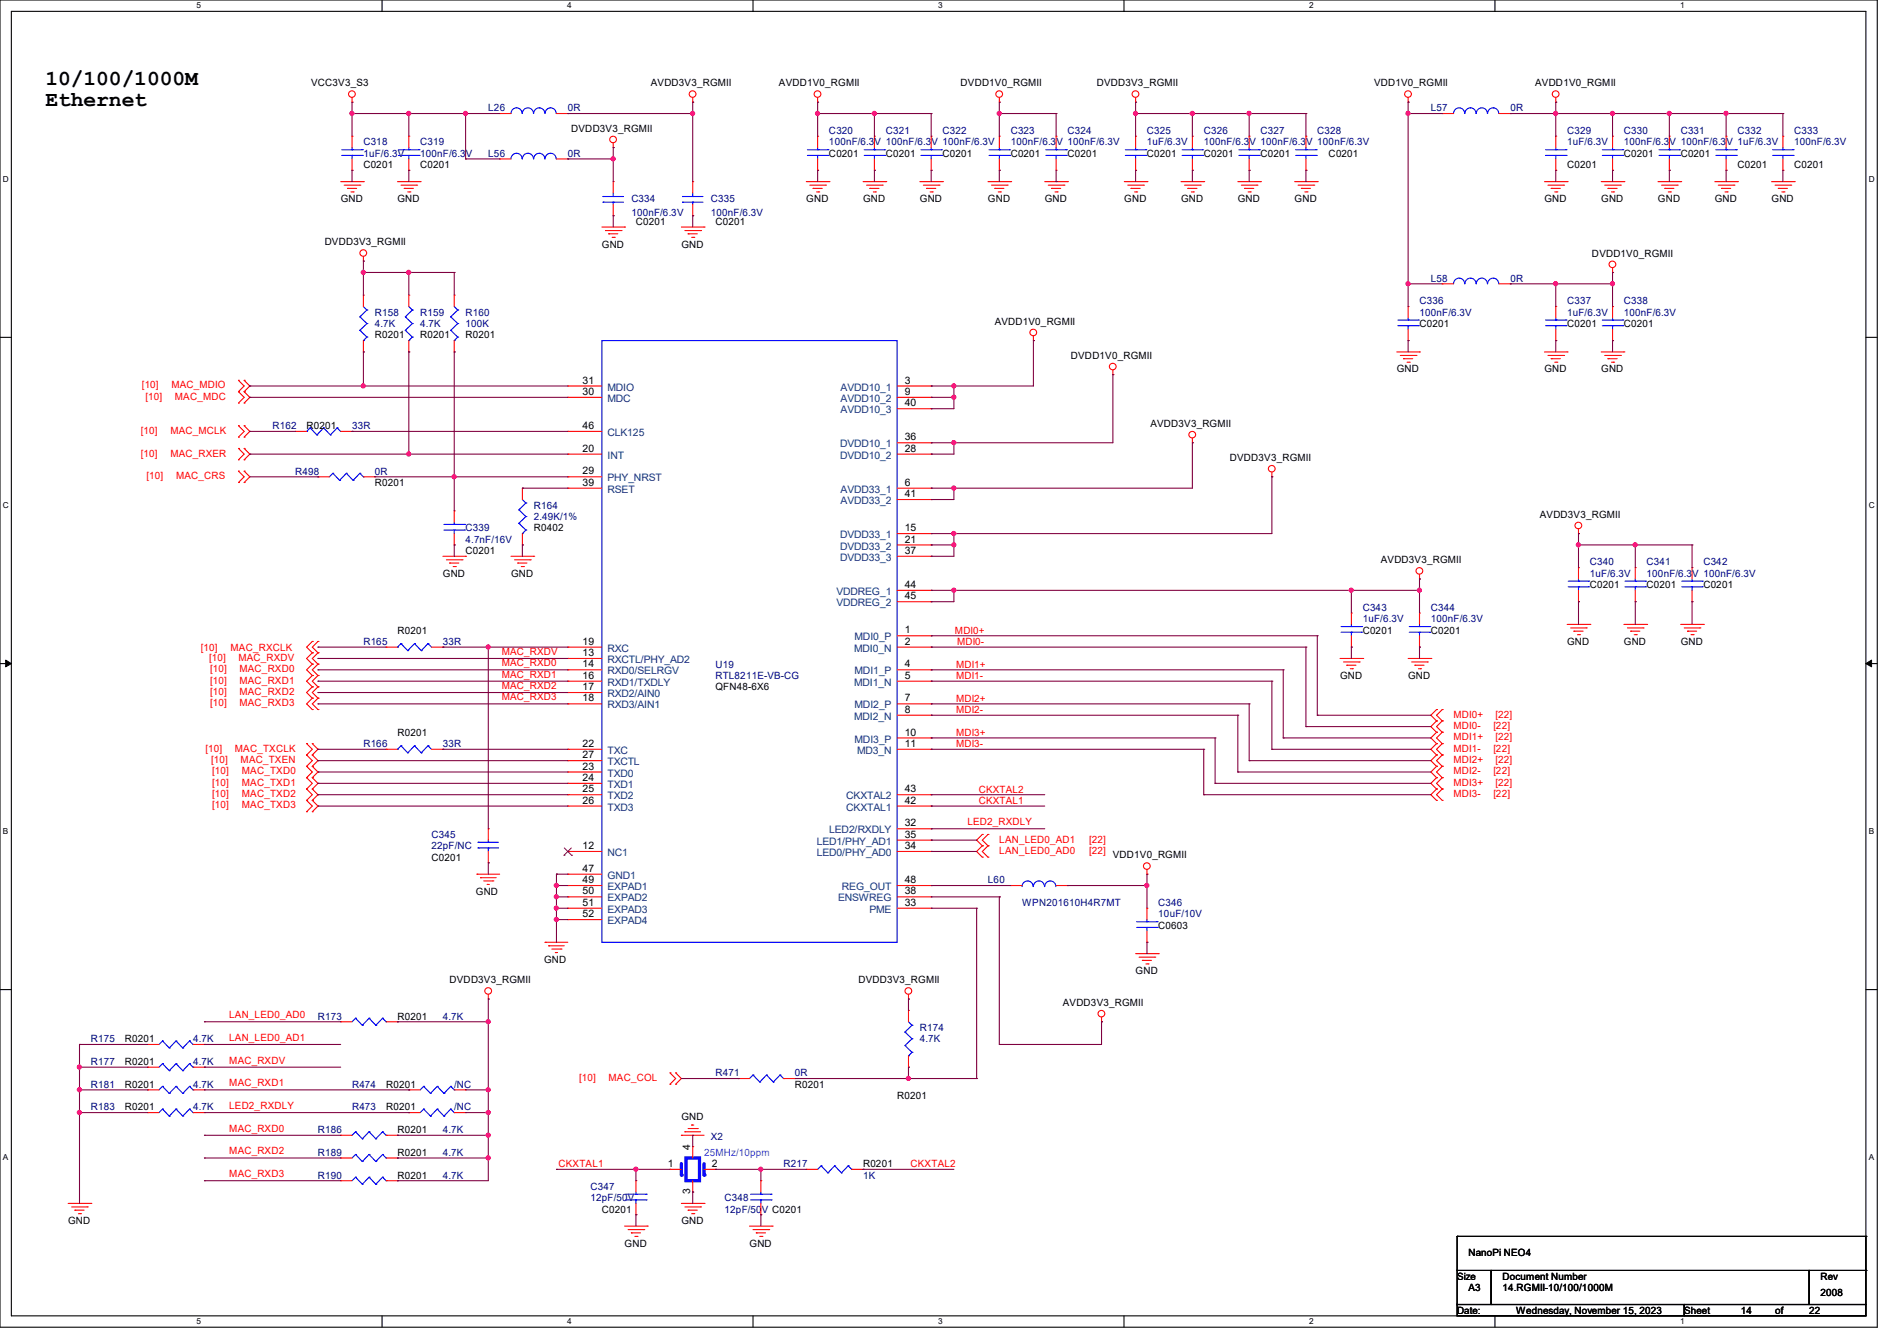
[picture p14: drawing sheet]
<svg xmlns="http://www.w3.org/2000/svg" width="297mm" height="210mm" viewBox="0 0 297 210" stroke-linecap="round" stroke-linejoin="round" font-family="sans-serif">
<defs><g id="words">
<g font-size="3.3">
<text x="7.1" y="13.3">10/100/1000M</text>
<text x="7.1" y="16.6">Ethernet</text>
</g>
<g font-size="1.6">
<text x="48.7" y="13.5">VCC3V3_S3</text>
<text x="101.9" y="13.5">AVDD3V3_RGMII</text>
<text x="122" y="13.5">AVDD1V0_RGMII</text>
<text x="150.4" y="13.5">DVDD1V0_RGMII</text>
<text x="171.7" y="13.5">DVDD3V3_RGMII</text>
<text x="215.1" y="13.5">VDD1V0_RGMII</text>
<text x="240.4" y="13.5">AVDD1V0_RGMII</text>
<text x="89.4" y="20.7">DVDD3V3_RGMII</text>
<text x="56.9" y="26.3">C0201</text>
<text x="65.8" y="26.3">C0201</text>
<text x="129.8" y="24.6">C0201</text>
<text x="138.7" y="24.6">C0201</text>
<text x="147.6" y="24.6">C0201</text>
<text x="158.2" y="24.6">C0201</text>
<text x="167.1" y="24.6">C0201</text>
<text x="179.6" y="24.6">C0201</text>
<text x="188.5" y="24.6">C0201</text>
<text x="197.4" y="24.6">C0201</text>
<text x="208" y="24.6">C0201</text>
<text x="245.4" y="26.3">C0201</text>
<text x="254.3" y="24.6">C0201</text>
<text x="263.1" y="24.6">C0201</text>
<text x="272" y="26.3">C0201</text>
<text x="280.9" y="26.3">C0201</text>
<text x="53.3" y="31.7">GND</text>
<text x="62.2" y="31.7">GND</text>
<text x="99.6" y="35.2">C0201</text>
<text x="112" y="35.2">C0201</text>
<text x="126.2" y="31.7">GND</text>
<text x="135.1" y="31.7">GND</text>
<text x="144" y="31.7">GND</text>
<text x="154.7" y="31.7">GND</text>
<text x="163.6" y="31.7">GND</text>
<text x="176" y="31.7">GND</text>
<text x="184.9" y="31.7">GND</text>
<text x="193.8" y="31.7">GND</text>
<text x="202.7" y="31.7">GND</text>
<text x="241.8" y="31.7">GND</text>
<text x="250.7" y="31.7">GND</text>
<text x="259.6" y="31.7">GND</text>
<text x="268.5" y="31.7">GND</text>
<text x="277.4" y="31.7">GND</text>
<text x="50.8" y="38.4">DVDD3V3_RGMII</text>
<text x="94.2" y="38.8">GND</text>
<text x="106.7" y="38.8">GND</text>
<text x="249.3" y="40.2">DVDD1V0_RGMII</text>
<text x="58.7" y="53">R0201</text>
<text x="65.8" y="53">R0201</text>
<text x="72.9" y="53">R0201</text>
<text x="155.7" y="50.9">AVDD1V0_RGMII</text>
<text x="222.2" y="51.2">C0201</text>
<text x="245.4" y="51.2">C0201</text>
<text x="254.3" y="51.2">C0201</text>
<text x="167.7" y="56.2">DVDD1V0_RGMII</text>
<text x="218.7" y="58.3">GND</text>
<text x="241.8" y="58.3">GND</text>
<text x="250.7" y="58.3">GND</text>
<text x="91.2" y="60.1">31</text>
<text x="91.2" y="61.8">30</text>
<text x="141.7" y="60.1">3</text>
<text x="141.7" y="61.8">9</text>
<text x="141.7" y="63.6">40</text>
<text x="48" y="67.2">R0201</text>
<text x="91.2" y="67.2">46</text>
<text x="91.2" y="70.7">20</text>
<text x="141.7" y="69">36</text>
<text x="141.7" y="70.7">28</text>
<text x="180.1" y="66.9">AVDD3V3_RGMII</text>
<text x="58.7" y="76.1">R0201</text>
<text x="91.2" y="74.3">29</text>
<text x="91.2" y="76.1">39</text>
<text x="141.7" y="76.1">6</text>
<text x="141.7" y="77.9">41</text>
<text x="192.6" y="72.2">DVDD3V3_RGMII</text>
<text x="83.6" y="83.2">R0402</text>
<text x="141.7" y="83.2">15</text>
<text x="241.1" y="81.1">AVDD3V3_RGMII</text>
<text x="72.9" y="86.8">C0201</text>
<text x="141.7" y="85">21</text>
<text x="141.7" y="86.7">37</text>
<text x="216.2" y="88.2">AVDD3V3_RGMII</text>
<text x="69.3" y="90.3">GND</text>
<text x="80" y="90.3">GND</text>
<text x="141.7" y="92.1">44</text>
<text x="141.7" y="93.9">45</text>
<text x="248.9" y="92.1">C0201</text>
<text x="257.8" y="92.1">C0201</text>
<text x="266.7" y="92.1">C0201</text>
<text x="62.2" y="99.2">R0201</text>
<text x="91.2" y="101">19</text>
<text x="141.7" y="99.2">1</text>
<text x="141.7" y="101">2</text>
<text x="213.4" y="99.2">C0201</text>
<text x="224" y="99.2">C0201</text>
<text x="245.4" y="101">GND</text>
<text x="254.3" y="101">GND</text>
<text x="263.1" y="101">GND</text>
<text x="91.2" y="102.7">13</text>
<text x="91.2" y="104.5">14</text>
<text x="91.2" y="106.3">16</text>
<text x="141.7" y="104.5">4</text>
<text x="141.7" y="106.3">5</text>
<text x="209.8" y="106.3">GND</text>
<text x="220.5" y="106.3">GND</text>
<text x="91.2" y="108.1">17</text>
<text x="91.2" y="109.9">18</text>
<text x="112" y="108.1">QFN48-6X6</text>
<text x="141.7" y="109.9">7</text>
<text x="141.7" y="111.6">8</text>
<text x="62.2" y="115.2">R0201</text>
<text x="91.2" y="117">22</text>
<text x="91.2" y="118.7">27</text>
<text x="141.7" y="117">11</text>
<text x="141.7" y="115.2">10</text>
<text x="91.2" y="120.5">23</text>
<text x="91.2" y="122.3">24</text>
<text x="91.2" y="124.1">25</text>
<text x="91.2" y="125.9">26</text>
<text x="141.7" y="125.9">42</text>
<text x="141.7" y="124.1">43</text>
<text x="141.7" y="129.4">32</text>
<text x="141.7" y="131.2">35</text>
<text x="67.6" y="134.8">C0201</text>
<text x="91.2" y="133">12</text>
<text x="91.2" y="136.5">47</text>
<text x="141.7" y="133">34</text>
<text x="174.2" y="134.4">VDD1V0_RGMII</text>
<text x="74.5" y="140.1">GND</text>
<text x="91.2" y="141.9">51</text>
<text x="91.2" y="140.1">50</text>
<text x="91.2" y="138.3">49</text>
<text x="91.2" y="143.6">52</text>
<text x="141.7" y="138.3">48</text>
<text x="141.7" y="140.1">38</text>
<text x="141.7" y="141.9">33</text>
<text x="181.4" y="145.5">C0603</text>
<text x="70.4" y="154">DVDD3V3_RGMII</text>
<text x="85.2" y="150.8">GND</text>
<text x="134.4" y="154">DVDD3V3_RGMII</text>
<text x="177.8" y="152.6">GND</text>
<text x="62.2" y="159.7">R0201</text>
<text x="166.4" y="157.6">AVDD3V3_RGMII</text>
<text x="19.6" y="163.2">R0201</text>
<text x="19.6" y="166.8">R0201</text>
<text x="19.6" y="170.3">R0201</text>
<text x="19.6" y="173.9">R0201</text>
<text x="60.5" y="173.9">R0201</text>
<text x="60.5" y="170.3">R0201</text>
<text x="124.5" y="170.3">R0201</text>
<text x="140.5" y="172.1">R0201</text>
<text x="62.2" y="177.5">R0201</text>
<text x="106.7" y="175.3">GND</text>
<text x="62.2" y="181">R0201</text>
<text x="62.2" y="184.6">R0201</text>
<text x="104.6" y="182.8">1</text>
<text x="108.1" y="180.1" transform="rotate(-90 108.1 180.1)">4</text>
<text x="111.5" y="182.8">2</text>
<text x="135.1" y="182.8">R0201</text>
<text x="10.7" y="191.7">GND</text>
<text x="94.2" y="189.9">C0201</text>
<text x="106.7" y="191.7">GND</text>
<text x="108.1" y="187" transform="rotate(-90 108.1 187)">3</text>
<text x="97.8" y="195.2">GND</text>
<text x="117.3" y="195.2">GND</text>
<text x="229.9" y="196.7">NanoPi NEO4</text>
<text x="228.1" y="200.4">Size</text>
<text x="229.9" y="202.2">A3</text>
<text x="235.2" y="200.4">Document Number</text>
<text x="235.2" y="202.2">14.RGMII-10/100/1000M</text>
<text x="285" y="202.9">2008</text>
<text x="285" y="200.4">Rev</text>
<text x="228.1" y="205.7">Date:</text>
<text x="237.4" y="205.7">Wednesday, November 15, 2023</text>
<text x="263.7" y="205.7">Sheet</text>
<text x="272.6" y="205.7">14</text>
<text x="277.9" y="205.7">of</text>
<text x="283.2" y="205.7">22</text>
</g>
<g font-size="1.6" fill="#00007f">
<text x="76.5" y="17.4">L26</text>
<text x="88.9" y="17.4">0R</text>
<text x="224" y="17.4">L57</text>
<text x="236.5" y="17.4">0R</text>
<text x="56.9" y="22.8">C318</text>
<text x="65.8" y="22.8">C319</text>
<text x="129.8" y="21">C320</text>
<text x="129.8" y="22.8">100nF/6.3V 100nF/6.3V 100nF/6.3V</text>
<text x="138.7" y="21">C321</text>
<text x="147.6" y="21">C322</text>
<text x="158.2" y="21">C323</text>
<text x="158.2" y="22.8">100nF/6.3V 100nF/6.3V</text>
<text x="167.1" y="21">C324</text>
<text x="179.6" y="21">C325</text>
<text x="179.6" y="22.8">1uF/6.3V</text>
<text x="188.5" y="21">C326</text>
<text x="188.5" y="22.8">100nF/6.3V 100nF/6.3V 100nF/6.3V</text>
<text x="197.4" y="21">C327</text>
<text x="206.2" y="21">C328</text>
<text x="245.4" y="21">C329</text>
<text x="245.4" y="22.8">1uF/6.3V</text>
<text x="254.3" y="21">C330</text>
<text x="254.3" y="22.8">100nF/6.3V 100nF/6.3V 1uF/6.3V</text>
<text x="263.1" y="21">C331</text>
<text x="272" y="21">C332</text>
<text x="280.9" y="21">C333</text>
<text x="280.9" y="22.8">100nF/6.3V</text>
<text x="56.9" y="24.6">1uF/6.3V</text>
<text x="65.8" y="24.6">100nF/6.3V</text>
<text x="76.5" y="24.6">L56</text>
<text x="88.9" y="24.6">0R</text>
<text x="98.8" y="31.7">C334</text>
<text x="98.8" y="33.8">100nF/6.3V</text>
<text x="111.3" y="31.7">C335</text>
<text x="111.3" y="33.8">100nF/6.3V</text>
<text x="222.2" y="47.7">C336</text>
<text x="224" y="44.1">L58</text>
<text x="236.5" y="44.1">0R</text>
<text x="245.4" y="47.7">C337</text>
<text x="254.3" y="47.7">C338</text>
<text x="58.7" y="49.4">R158</text>
<text x="58.7" y="51.2">4.7K</text>
<text x="65.8" y="49.4">R159</text>
<text x="65.8" y="51.2">4.7K</text>
<text x="72.9" y="49.4">R160</text>
<text x="72.9" y="51.2">100K</text>
<text x="222.2" y="49.4">100nF/6.3V</text>
<text x="245.4" y="49.4">1uF/6.3V</text>
<text x="254.3" y="49.4">100nF/6.3V</text>
<text x="42.7" y="67.2">R162</text>
<text x="55.1" y="67.2">33R</text>
<text x="46.2" y="74.3">R498</text>
<text x="58.7" y="74.3">0R</text>
<text x="72.9" y="83.2">C339</text>
<text x="83.6" y="79.7">R164</text>
<text x="83.6" y="81.4">2.49K/1%</text>
<text x="72.9" y="85">4.7nF/16V</text>
<text x="248.9" y="88.6">C340</text>
<text x="257.8" y="88.6">C341</text>
<text x="266.7" y="88.6">C342</text>
<text x="213.4" y="95.7">C343</text>
<text x="224" y="95.7">C344</text>
<text x="248.9" y="90.3">1uF/6.3V</text>
<text x="257.8" y="90.3">100nF/6.3V 100nF/6.3V</text>
<text x="56.9" y="101">R165</text>
<text x="69.3" y="101">33R</text>
<text x="213.4" y="97.4">1uF/6.3V</text>
<text x="224" y="97.4">100nF/6.3V</text>
<text x="112" y="104.6">U19</text>
<text x="112" y="106.3">RTL8211E-VB-CG</text>
<text x="56.9" y="117">R166</text>
<text x="69.3" y="117">33R</text>
<text x="67.6" y="131.2">C345</text>
<text x="67.6" y="133">22pF/NC</text>
<text x="154.7" y="138.3">L60</text>
<text x="160" y="141.9">WPN201610H4R7MT</text>
<text x="181.4" y="141.9">C346</text>
<text x="181.4" y="143.7">10uF/10V</text>
<text x="49.8" y="159.7">R173</text>
<text x="69.3" y="159.7">4.7K</text>
<text x="144" y="161.5">R174</text>
<text x="14.2" y="163.2">R175</text>
<text x="14.2" y="166.8">R177</text>
<text x="30.2" y="163.2">4.7K</text>
<text x="30.2" y="166.8">4.7K</text>
<text x="144" y="163.2">4.7K</text>
<text x="14.2" y="170.3">R181</text>
<text x="14.2" y="173.9">R183</text>
<text x="30.2" y="170.3">4.7K</text>
<text x="30.2" y="173.9">4.7K</text>
<text x="55.1" y="173.9">R473</text>
<text x="55.1" y="170.3">R474</text>
<text x="71.1" y="173.9">/NC</text>
<text x="71.1" y="170.3">/NC</text>
<text x="112" y="168.6">R471</text>
<text x="124.5" y="168.6">0R</text>
<text x="49.8" y="177.5">R186</text>
<text x="69.3" y="177.5">4.7K</text>
<text x="111.3" y="178.5">X2</text>
<text x="49.8" y="181">R189</text>
<text x="49.8" y="184.6">R190</text>
<text x="69.3" y="181">4.7K</text>
<text x="69.3" y="184.6">4.7K</text>
<text x="122.7" y="182.8">R217</text>
<text x="135.1" y="184.6">1K</text>
<text x="92.5" y="186.3">C347</text>
<text x="92.5" y="188.1">12pF/50V</text>
<text x="113.5" y="188.1">C348</text>
<text x="113.5" y="189.9">12pF/50V C0201</text>
</g>
<g font-size="1.6" fill="#f00">
<text x="22.2" y="60.8">[10]</text>
<text x="22.8" y="62.6">[10]</text>
<text x="26.8" y="60.8">MAC_MDIO</text>
<text x="27.4" y="62.6">MAC_MDC</text>
<text x="22.1" y="71.5">[10]</text>
<text x="22.1" y="67.9">[10]</text>
<text x="26.7" y="67.9">MAC_MCLK</text>
<text x="26.7" y="71.5">MAC_RXER</text>
<text x="22.9" y="75.1">[10]</text>
<text x="27.6" y="75.1">MAC_CRS</text>
<text x="31.5" y="101.9">[10]</text>
<text x="36.1" y="101.9">MAC_RXCLK</text>
<text x="149.5" y="99.2">MDI0+</text>
<text x="149.9" y="101">MDI0-</text>
<text x="32.7" y="103.5">[10]</text>
<text x="32.9" y="105.3">[10]</text>
<text x="32.9" y="107.1">[10]</text>
<text x="37.3" y="103.5">MAC_RXDV</text>
<text x="37.5" y="105.3">MAC_RXD0</text>
<text x="37.5" y="107.1">MAC_RXD1</text>
<text x="78.6" y="102.6">MAC_RXDV</text>
<text x="78.6" y="104.3">MAC_RXD0</text>
<text x="78.6" y="106.1">MAC_RXD1</text>
<text x="78.6" y="107.9">MAC_RXD2</text>
<text x="149.7" y="104.6">MDI1+</text>
<text x="149.7" y="106.3">MDI1-</text>
<text x="32.9" y="108.8">[10]</text>
<text x="32.9" y="110.6">[10]</text>
<text x="37.5" y="108.8">MAC_RXD2</text>
<text x="37.5" y="110.6">MAC_RXD3</text>
<text x="78.6" y="109.7">MAC_RXD3</text>
<text x="149.7" y="109.9">MDI2+</text>
<text x="149.7" y="111.7">MDI2-</text>
<text x="227.6" y="112.4">MDI0+</text>
<text x="234.1" y="112.4">[22]</text>
<text x="32.2" y="117.7">[10]</text>
<text x="33.1" y="119.5">[10]</text>
<text x="36.8" y="117.7">MAC_TXCLK</text>
<text x="37.7" y="119.5">MAC_TXEN</text>
<text x="149.7" y="115.2">MDI3+</text>
<text x="149.7" y="117">MDI3-</text>
<text x="227.6" y="114.2">MDI0-</text>
<text x="227.6" y="115.9">MDI1+</text>
<text x="227.6" y="117.7">MDI1-</text>
<text x="227.6" y="119.5">MDI2+</text>
<text x="233.8" y="114.2">[22]</text>
<text x="233.8" y="117.7">[22]</text>
<text x="234.1" y="115.9">[22]</text>
<text x="234.1" y="119.5">[22]</text>
<text x="33.2" y="124.8">[10]</text>
<text x="33.2" y="123.1">[10]</text>
<text x="33.2" y="121.3">[10]</text>
<text x="37.9" y="124.8">MAC_TXD2</text>
<text x="37.9" y="123.1">MAC_TXD1</text>
<text x="37.9" y="121.3">MAC_TXD0</text>
<text x="153.2" y="125.9">CKXTAL1</text>
<text x="153.2" y="124.1">CKXTAL2</text>
<text x="227.6" y="121.3">MDI2-</text>
<text x="227.6" y="123.1">MDI3+</text>
<text x="227.6" y="124.8">MDI3-</text>
<text x="233.8" y="121.3">[22]</text>
<text x="233.8" y="124.8">[22]</text>
<text x="234.1" y="123.1">[22]</text>
<text x="33.2" y="126.6">[10]</text>
<text x="37.9" y="126.6">MAC_TXD3</text>
<text x="151.5" y="129.2">LED2_RXDLY</text>
<text x="156.5" y="131.9">LAN_LED0_AD1</text>
<text x="170.5" y="131.9">[22]</text>
<text x="156.5" y="133.7">LAN_LED0_AD0</text>
<text x="170.5" y="133.7">[22]</text>
<text x="35.9" y="159.5">LAN_LED0_AD0</text>
<text x="35.9" y="163">LAN_LED0_AD1</text>
<text x="35.9" y="166.6">MAC_RXDV</text>
<text x="35.9" y="173.7">LED2_RXDLY</text>
<text x="35.9" y="170.1">MAC_RXD1</text>
<text x="90.7" y="169.3">[10]</text>
<text x="95.3" y="169.3">MAC_COL</text>
<text x="35.9" y="177.2">MAC_RXD0</text>
<text x="35.9" y="180.8">MAC_RXD2</text>
<text x="35.9" y="184.4">MAC_RXD3</text>
<text x="87.5" y="182.8">CKXTAL1</text>
<text x="142.6" y="182.8">CKXTAL2</text>
</g>
<g font-size="1.6" fill="#003f7f">
<text x="95.1" y="61.2">MDIO</text>
<text x="95.1" y="63">MDC</text>
<text x="131.6" y="61.2">AVDD10_1</text>
<text x="131.6" y="63">AVDD10_2</text>
<text x="131.6" y="64.7">AVDD10_3</text>
<text x="95.1" y="68.3">CLK125</text>
<text x="95.1" y="71.8">INT</text>
<text x="131.5" y="70.1">DVDD10_1</text>
<text x="131.5" y="71.8">DVDD10_2</text>
<text x="95.1" y="75.4">PHY_NRST</text>
<text x="95.1" y="77.2">RSET</text>
<text x="131.6" y="77.2">AVDD33_1</text>
<text x="131.6" y="79">AVDD33_2</text>
<text x="131.5" y="84.3">DVDD33_1</text>
<text x="131.5" y="86.1">DVDD33_2</text>
<text x="131.5" y="87.8">DVDD33_3</text>
<text x="131" y="93.2">VDDREG_1</text>
<text x="131" y="95">VDDREG_2</text>
<text x="133.8" y="100.3">MDI0_P</text>
<text x="95.1" y="102.1">RXC</text>
<text x="95.1" y="103.8">RXCTL/PHY_AD2</text>
<text x="95.1" y="105.6">RXD0/SELRGV</text>
<text x="95.1" y="107.4">RXD1/TXDLY</text>
<text x="133.7" y="102.1">MDI0_N</text>
<text x="133.7" y="107.4">MDI1_N</text>
<text x="133.8" y="105.6">MDI1_P</text>
<text x="95.1" y="109.2">RXD2/AIN0</text>
<text x="95.1" y="111">RXD3/AIN1</text>
<text x="133.7" y="112.7">MDI2_N</text>
<text x="133.8" y="111">MDI2_P</text>
<text x="95.1" y="118.1">TXC</text>
<text x="95.1" y="119.8">TXCTL</text>
<text x="133.8" y="116.3">MDI3_P</text>
<text x="134.2" y="118.1">MD3_N</text>
<text x="95.1" y="121.6">TXD0</text>
<text x="95.1" y="123.4">TXD1</text>
<text x="95.1" y="125.2">TXD2</text>
<text x="132.5" y="125.2">CKXTAL2</text>
<text x="95.1" y="127">TXD3</text>
<text x="129.8" y="130.5">LED2/RXDLY</text>
<text x="132.5" y="127">CKXTAL1</text>
<text x="95.1" y="134.1">NC1</text>
<text x="95.1" y="137.6">GND1</text>
<text x="127.9" y="132.3">LED1/PHY_AD1</text>
<text x="127.9" y="134.1">LED0/PHY_AD0</text>
<text x="95.1" y="143">EXPAD3</text>
<text x="95.1" y="141.2">EXPAD2</text>
<text x="95.1" y="139.4">EXPAD1</text>
<text x="131.2" y="141.2">ENSWREG</text>
<text x="131.8" y="139.4">REG_OUT</text>
<text x="136.1" y="143">PME</text>
<text x="95.1" y="144.7">EXPAD4</text>
</g>
<text font-size="1.6" fill="#7f00ff" x="110.2" y="181">25MHz/10ppm</text>
<g font-size="1.3">
<text x="30.8" y="1.3">5</text>
<text x="88.8" y="1.3">4</text>
<text x="146.9" y="1.3">3</text>
<text x="205" y="1.3">2</text>
<text x="263.1" y="1.3">1</text>
<text x=".5" y="28.4">D</text>
<text x="292.6" y="28.4">D</text>
<text x=".5" y="79.5">C</text>
<text x="292.6" y="79.5">C</text>
<text x=".5" y="130.6">B</text>
<text x="292.6" y="130.6">B</text>
<text x=".5" y="181.7">A</text>
<text x="292.6" y="181.7">A</text>
<text x="30.8" y="207.4">5</text>
<text x="88.8" y="207.4">4</text>
<text x="146.9" y="207.4">3</text>
<text x="205" y="207.4">2</text>
<text x="263.1" y="207.4">1</text>
</g>
</g></defs>
<path d="M0 0h293.9v207.9h-293.9zM1.8 1.8h290.3v204.3h-290.3z" fill="none" stroke="#000" stroke-width=".17"/>
<g fill="#fff">
<path d="M30.8 .2h.7v1.4h-.7z"/>
<path d="M30.8 206.2h.7v1.4h-.7z"/>
</g>
<path d="M59.8 0v1.8M59.8 206.1v1.8" fill="none" stroke="#000" stroke-width=".17"/>
<g fill="#fff">
<path d="M88.8 .2h.7v1.4h-.7z"/>
<path d="M88.8 206.2h.7v1.4h-.7z"/>
</g>
<path d="M117.9 0v1.8M117.9 206.1v1.8" fill="none" stroke="#000" stroke-width=".17"/>
<g fill="#fff">
<path d="M146.9 .2h.7v1.4h-.7z"/>
<path d="M146.9 206.2h.7v1.4h-.7z"/>
</g>
<path d="M176 0v1.8M176 206.1v1.8" fill="none" stroke="#000" stroke-width=".17"/>
<g fill="#fff">
<path d="M205 .2h.7v1.4h-.7z"/>
<path d="M205 206.2h.7v1.4h-.7z"/>
</g>
<path d="M234.1 0v1.8M234.1 206.1v1.8" fill="none" stroke="#000" stroke-width=".17"/>
<g fill="#fff">
<path d="M263.1 .2h.6v1.4h-.6z"/>
<path d="M263.1 206.2h.6v1.4h-.6z"/>
<path d="M.5 27.3h.9v1.4h-.9z"/>
<path d="M292.6 27.3h.9v1.4h-.9z"/>
<path d="M.5 78.4h.9v1.4h-.9z"/>
<path d="M292.6 78.4h.9v1.4h-.9z"/>
</g>
<path d="M0 52.8h1.8M292.1 52.8h1.8" fill="none" stroke="#000" stroke-width=".17"/>
<g fill="#fff">
<path d="M.5 129.5h.8v1.4h-.8z"/>
<path d="M292.6 129.5h.8v1.4h-.8z"/>
</g>
<path d="M0 103.9h1.8M292.1 103.9h1.8" fill="none" stroke="#000" stroke-width=".17"/>
<path d="M.9 103.4l.9 .5-.9 .5zM292.1 103.9l.9-.5v1z" fill="#000" stroke="#000" stroke-width=".16"/>
<g fill="#fff">
<path d="M.5 180.5h.8v1.4h-.8z"/>
<path d="M292.6 180.5h.8v1.4h-.8z"/>
</g>
<g fill="none" stroke="#000" stroke-width=".17">
<path d="M0 155h1.8M292.1 155h1.8M228.1 199h5.4v5.3h-5.4zM228.1 193.6h.1M228.1 193.6v5.4M228.1 193.6h64M233.5 199h49.8v5.3h-49.8zM283.3 199h8.8v5.3h-8.8zM292.1 193.6h.1M292.1 199h.1M292.1 193.6v5.4M228.1 204.3h35.6v1.8h-35.6z"/>
<path d="M263.7 204.3h28.4v1.8h-28.4z"/>
</g>
<g fill="none" stroke="#f00" stroke-width=".17">
<path d="M55.1 16h.1M55.1 15.3v.7M78.2 17.8h.1M78.2 17.8h1.8M87.1 17.8h1.8M88.9 17.8h.1M108.5 16h.1M108.5 15.3v.7M128 16h.1M128 15.3v.7M156.5 16h.1M156.5 15.3v.7"/>
<path d="M177.8 16h.1M177.8 15.3v.7M220.5 16h.1M220.5 15.3v.7M225.8 17.8h.1M225.8 17.8h1.8M234.7 17.8h1.8M236.5 17.8h.1M243.6 16h.1M243.6 15.3v.7M53.3 28.4h3.6M53.9 29h2.4"/>
<path d="M54.4 29.5h.1M54.4 29.5h1.4M54.9 30.1h.4M55.3 30.1h.1M56.3 29h.1M56.9 28.4h.1M62.2 28.4h3.6M62.8 29h2.4M63.3 29.5h.1M63.3 29.5h1.4M63.8 30.1h.4M64 21.3h.1"/>
<path d="M64 26.7h.1M64 21.3v1.8M64 24.9v1.8M64.2 30.1h.1M65.2 29h.1M65.8 28.4h.1M78.2 24.9h.1M78.2 24.9h1.8M87.1 24.9h1.8M88.9 24.9h.1M94.2 35.6h3.6M94.8 36.1h2.4"/>
<path d="M95.3 36.6h.1M95.3 36.6h1.4M95.8 37.2h.4M96 23.1h.1M96 33.8h.1M96 28.4h.1M96 22.4v.7M96 28.4v1.8M96 32v1.8M96.2 37.2h.1M97.2 36.1h.1M97.8 35.6h.1"/>
<path d="M106.7 35.6h3.5M107.2 36.1h2.5M107.7 36.6h.1M107.7 36.6h1.5M108.3 37.2h.3M108.5 33.8h.1M108.5 28.4h.1M108.5 28.4v1.8M108.5 32v1.8M108.6 37.2h.1M109.7 36.1h.1M110.2 35.6h.1"/>
<path d="M126.2 28.4h3.6M126.8 29h2.4M127.3 29.5h.1M127.3 29.5h1.4M127.8 30.1h.4M128.2 30.1h.1M129.2 29h.1M129.8 28.4h.1M135.1 28.4h3.6M135.7 29h2.4M136.2 29.5h.1M136.2 29.5h1.4"/>
<path d="M136.7 30.1h.4M136.9 21.3h.1M136.9 26.7h.1M136.9 21.3v1.8M136.9 24.9v1.8M137.1 30.1h.1M138.1 29h.1M138.7 28.4h.1M144 28.4h3.6M144.6 29h2.4M145.1 29.5h.1M145.1 29.5h1.4"/>
<path d="M145.6 30.1h.4M146 30.1h.1M147 29h.1M147.6 28.4h.1M154.7 28.4h3.5M155.2 29h2.5M155.7 29.5h.1M155.7 29.5h1.5M156.3 30.1h.3M156.5 21.3h.1M156.5 26.7h.1M156.5 21.3v1.8"/>
<path d="M156.5 24.9v1.8M156.6 30.1h.1M157.7 29h.1M158.2 28.4h.1M163.6 28.4h3.5M164.1 29h2.5M164.6 29.5h.1M164.6 29.5h1.5M165.2 30.1h.3M165.4 21.3h.1M165.4 26.7h.1M165.4 21.3v1.8"/>
<path d="M165.4 24.9v1.8M165.5 30.1h.1M166.6 29h.1M167.1 28.4h.1M176 28.4h3.6M176.6 29h2.4M177.1 29.5h.1M177.1 29.5h1.4M177.6 30.1h.4M177.8 21.3h.1M177.8 26.7h.1M177.8 21.3v1.8"/>
<path d="M177.8 24.9v1.8M178 30.1h.1M179 29h.1M179.6 28.4h.1M184.9 28.4h3.6M185.5 29h2.4M186 29.5h.1M186 29.5h1.4M186.5 30.1h.4M186.9 30.1h.1M187.9 29h.1M188.5 28.4h.1"/>
<path d="M193.8 28.4h3.6M194.4 29h2.4M194.9 29.5h.1M194.9 29.5h1.4M195.4 30.1h.3M195.6 21.3h.1M195.6 26.7h.1M195.6 21.3v1.8M195.6 24.9v1.8M195.7 30.1h.1M196.8 29h.1M197.4 28.4h.1"/>
<path d="M202.7 28.4h3.5M203.2 29h2.5M203.8 29.5h.1M203.8 29.5h1.4M204.3 30.1h.3M204.6 30.1h.1M205.7 29h.1M206.2 28.4h.1M241.8 28.4h3.6M242.4 29h2.4M242.9 29.5h.1M242.9 29.5h1.4"/>
<path d="M243.4 30.1h.4M243.6 21.3h.1M243.6 26.7h.1M243.6 21.3v1.8M243.6 24.9v1.8M243.8 30.1h.1M244.8 29h.1M245.4 28.4h.1M250.7 28.4h3.6M251.2 29h2.5M251.8 29.5h.1M251.8 29.5h1.4"/>
<path d="M252.3 30.1h.3M252.5 21.3h.1M252.5 26.7h.1M252.5 21.3v1.8M252.5 24.9v1.8M252.6 30.1h.1M253.7 29h.1M254.3 28.4h.1M259.6 28.4h3.5M260.1 29h2.5M260.6 29.5h.1M260.6 29.5h1.5"/>
<path d="M261.2 30.1h.3M261.5 30.1h.1M262.6 29h.1M263.1 28.4h.1M268.5 28.4h3.5M269 29h2.5M269.5 29.5h.1M269.5 29.5h1.5M270.1 30.1h.3M270.3 21.3h.1M270.3 26.7h.1M270.3 21.3v1.8"/>
<path d="M270.3 24.9v1.8M270.4 30.1h.1M271.5 29h.1M272 28.4h.1M277.4 28.4h3.5M277.9 29h2.5M278.4 29.5h.1M278.4 29.5h1.5M279 30.1h.3M279.1 21.3h.1M279.1 26.7h.1M279.1 21.3v1.8"/>
<path d="M279.1 24.9v1.8M279.3 30.1h.1M280.4 29h.1M280.9 28.4h.1M37.3 59.6h.1M37.3 59.6l.9 .9-.9 .8M38.2 59.6h.1M38.2 59.6l.9 .9-.9 .8M56.9 40.9h.1M56.9 46.2h.1M56.9 55.1h.1M56.9 40.2v.7"/>
<path d="M56.9 46.2v1.8M56.9 53.3v1.8M64 46.2h.1M64 55.1h.1M64 46.2v1.8M64 53.3v1.8M71.1 46.2h.1M71.1 55.1h.1M71.1 46.2v1.8M71.1 53.3v1.8M161.8 53.3h.1M161.8 52.6v.7"/>
<path d="M174.2 58.7h.1M174.2 58v.7M218.7 55.1h3.6M219.2 55.7h2.5M219.8 56.2h.1M219.8 56.2h1.4M220.3 56.7h.3M220.5 48h.1M220.5 53.3h.1M220.5 48v1.8M220.5 51.6v1.7M220.6 56.7h.1"/>
<path d="M221.7 55.7h.1M222.3 55.1h.1M241.8 55.1h3.6M242.4 55.7h2.4M242.9 56.2h.1M242.9 56.2h1.4M243.4 56.7h.4M243.6 48h.1M243.6 53.3h.1M243.6 48v1.8M243.6 51.6v1.7M243.8 56.7h.1"/>
<path d="M244.8 55.7h.1M245.4 55.1h.1M250.7 55.1h3.6M251.2 55.7h2.5M251.8 56.2h.1M251.8 56.2h1.4M252.3 56.7h.3M252.5 42.7h.1M252.5 48h.1M252.5 53.3h.1M252.5 42v.7M252.5 48v1.8"/>
<path d="M252.5 51.6v1.7M252.6 56.7h.1M253.7 55.7h.1M254.3 55.1h.1M37.3 61.3h.1M37.3 63.1h.1M37.3 68.5h.1M37.3 66.7h.1M37.3 72h.1M37.3 70.2h.1M37.3 75.6h.1M37.3 73.8h.1"/>
<path d="M37.3 61.3l.9 .9-.9 .9M37.3 66.7l.9 .9-.9 .9M37.3 70.2l.9 .9-.9 .9M37.3 73.8l.9 .9-.9 .9M38.2 61.3h.1M38.2 63.1h.1M38.2 66.7h.1M38.2 68.5h.1M38.2 70.2h.1M38.2 72h.1M38.2 73.8h.1M38.2 75.6h.1"/>
<path d="M38.2 61.3l.9 .9-.9 .9M38.2 66.7l.9 .9-.9 .9M38.2 70.2l.9 .9-.9 .9M38.2 73.8l.9 .9-.9 .9M46.2 67.6h.1M46.2 67.6h1.8M53.3 67.6h1.8M55.1 67.6h.1M81.8 76.5h.1M81.8 76.5v1.7M88.9 60.5h.1M88.9 62.2h.1"/>
<path d="M88.9 67.6h.1M88.9 71.1h.1M88.9 74.7h.1M88.9 76.5h.1M88.9 60.5h5.3M88.9 62.2h5.3M88.9 67.6h5.3M88.9 71.1h5.3M88.9 74.7h5.3M88.9 76.5h5.3M140.5 60.5h5.3M140.5 62.2h5.3"/>
<path d="M140.5 71.1h5.3M140.5 76.5h5.3M140.5 64h5.3M140.5 69.3h5.3M140.5 78.2h5.3M145.8 60.5h.1M145.8 62.2h.1M145.8 64h.1M145.8 69.3h.1M145.8 71.1h.1M145.8 76.5h.1M145.8 78.2h.1"/>
<path d="M186.7 69.3h.1M186.7 68.6v.7M199.1 74.7h.1M199.1 74v.7M69.3 87.1h3.6M69.9 87.7h2.4M70.4 88.2h.1M70.4 88.2h1.4M71 88.7h.3M71.1 80h.1M71.1 85.3h.1M71.1 80v1.8"/>
<path d="M71.1 83.6v1.7M71.3 88.7h.1M72.3 87.7h.1M72.9 87.1h.1M80 87.1h3.6M80.6 87.7h2.4M81.1 88.2h.1M81.1 88.2h1.4M81.6 88.7h.4M81.8 85.3h.1M81.8 83.6v1.7M82 88.7h.1"/>
<path d="M83 87.7h.1M83.6 87.1h.1M140.5 87.1h5.3M140.5 83.6h5.3M140.5 85.3h5.3M140.5 92.5h5.3M140.5 94.2h5.3M140.5 99.6h5.3M145.8 83.6h.1M145.8 85.3h.1M145.8 87.1h.1M145.8 92.5h.1"/>
<path d="M145.8 94.2h.1M145.8 99.6h.1M211.6 96h.1M211.6 96v1.8M211.6 99.6v1.7M222.3 90.7h.1M222.3 96h.1M222.3 90v.7M222.3 96v1.8M222.3 99.6v1.7M245.4 97.8h3.5M245.9 98.3h2.5"/>
<path d="M246.4 98.8h.1M246.4 98.8h1.5M247 99.4h.3M247.1 83.6h.1M247.1 88.9h.1M247.1 94.2h.1M247.1 82.8v.8M247.1 88.9v1.8M247.1 92.5v1.7M247.3 99.4h.1M248.4 98.3h.1M248.9 97.8h.1"/>
<path d="M254.3 97.8h3.5M254.8 98.3h2.5M255.3 98.8h.1M255.3 98.8h1.5M255.9 99.4h.3M256 88.9h.1M256 94.2h.1M256 88.9v1.8M256 92.5v1.7M256.2 99.4h.1M257.3 98.3h.1M257.8 97.8h.1"/>
<path d="M263.1 97.8h3.6M263.7 98.3h2.4M264.2 98.8h.1M264.2 98.8h1.4M264.8 99.4h.3M264.9 88.9h.1M264.9 94.2h.1M264.9 88.9v1.8M264.9 92.5v1.7M265.1 99.4h.1M266.1 98.3h.1M266.7 97.8h.1"/>
<path d="M48 118.2h.1M48 116.5h.1M48 118.2l.9 .9-.9 .9M48 116.5l.9 .8-.9 .9M48.9 102.2h.1M48.9 100.5h.1M48.9 118.2h.1M48.9 104h.1M48.9 105.8h.1M48.9 107.6h.1M48.9 109.3h.1M48.9 111.1h.1"/>
<path d="M48.9 116.5h.1M48.9 100.5l-.9 .8 .9 .9M48.9 118.2l.9 .9-.9 .9M48.9 102.2l-.9 .9 .9 .9M48.9 104l-.9 .9 .9 .9M48.9 105.8l-.9 .9 .9 .9M48.9 107.6l-.9 .9 .9 .8M48.9 109.3l-.9 .9 .9 .9M48.9 116.5l.9 .8-.9 .9M49.8 102.2h.1M49.8 100.5h.1M49.8 104h.1"/>
<path d="M49.8 105.8h.1M49.8 107.6h.1M49.8 109.3h.1M49.8 111.1h.1M49.8 100.5l-.9 .8 .9 .9M49.8 102.2l-.9 .9 .9 .9M49.8 104l-.9 .9 .9 .9M49.8 105.8l-.9 .9 .9 .9M49.8 107.6l-.9 .9 .9 .8M49.8 109.3l-.9 .9 .9 .9M60.5 117.3h.1M60.5 101.3h.1"/>
<path d="M60.5 117.3h1.7M60.5 101.3h1.7M67.6 117.3h1.7M67.6 101.3h1.7M69.3 117.3h.1M69.3 101.3h.1M88.9 101.3h.1M88.9 103.1h.1M88.9 104.9h.1M88.9 106.7h.1M88.9 108.5h.1M88.9 110.2h.1"/>
<path d="M88.9 117.3h.1M88.9 119.1h.1M88.9 103.1h5.3M88.9 117.3h5.3M88.9 101.3h5.3M88.9 104.9h5.3M88.9 106.7h5.3M88.9 108.5h5.3M88.9 110.2h5.3M88.9 119.1h5.3M140.5 117.3h5.3M140.5 101.3h5.3"/>
<path d="M140.5 104.9h5.3M140.5 106.7h5.3M140.5 110.2h5.3M140.5 112h5.3M140.5 115.6h5.3M145.8 101.3h.1M145.8 104.9h.1M145.8 106.7h.1M145.8 110.2h.1M145.8 112h.1M145.8 117.3h.1M145.8 115.6h.1"/>
<path d="M209.8 103.1h3.6M210.4 103.7h2.4M210.9 104.2h.1M210.9 104.2h1.4M211.4 104.7h.4M211.6 101.3h.1M211.8 104.7h.1M212.8 103.7h.1M213.4 103.1h.1M220.5 103.1h3.5M221 103.7h2.5M221.5 104.2h.1"/>
<path d="M221.5 104.2h1.5M222.1 104.7h.3M222.3 101.3h.1M222.4 104.7h.1M223.5 103.7h.1M224 103.1h.1M224.9 111.1h.1M224.9 112.9h.1M224.9 114.7h.1M224.9 116.5h.1M224.9 118.2h.1M224.9 111.1l-.9 .9 .9 .9"/>
<path d="M224.9 112.9l-.9 .9 .9 .9M224.9 114.7l-.9 .9 .9 .9M224.9 116.5l-.9 .8 .9 .9M224.9 118.2l-.9 .9 .9 .9M225.8 112.9h.1M225.8 111.1h.1M225.8 114.7h.1M225.8 116.5h.1M225.8 118.2h.1M225.8 111.1l-.9 .9 .9 .9M225.8 112.9l-.9 .9 .9 .9M225.8 114.7l-.9 .9 .9 .9"/>
<path d="M225.8 116.5l-.9 .8 .9 .9M225.8 118.2l-.9 .9 .9 .9M48 120h.1M48 125.3h.1M48 123.6h.1M48 121.8h.1M48 127.1h.1M48 123.6l.9 .9-.9 .8M48 121.8l.9 .9-.9 .9M48 120l.9 .9-.9 .9M48 125.3l.9 .9-.9 .9M48.9 120h.1"/>
<path d="M48.9 123.6h.1M48.9 125.3h.1M48.9 121.8h.1M48.9 127.1h.1M48.9 123.6l.9 .9-.9 .8M48.9 121.8l.9 .9-.9 .9M48.9 120l.9 .9-.9 .9M48.9 125.3l.9 .9-.9 .9M74.7 136.9h.1M74.7 136.9h3.5M75.2 137.5h.1M75.2 137.5h2.5"/>
<path d="M75.7 138h1.5M76.3 138.5h.1M76.3 138.5h.3M77.2 138h.1M88.9 120.9h.1M88.9 122.7h.1M88.9 124.5h.1M88.9 126.2h.1M88.9 133.4h.1M88.9 136.9h.1M88.9 138.7h.1M88.9 136.9h5.3"/>
<path d="M88.9 120.9h5.3M88.9 122.7h5.3M88.9 124.5h5.3M88.9 126.2h5.3M88.9 133.4h5.3M88.9 138.7h5.3M140.5 124.5h5.3M140.5 126.2h5.3M140.5 133.4h5.3M140.5 129.8h5.3M140.5 131.6h5.3M140.5 138.7h5.3"/>
<path d="M145.8 126.2h.1M145.8 124.5h.1M145.8 129.8h.1M145.8 131.6h.1M145.8 133.4h.1M145.8 138.7h.1M153.8 132.5h.1M153.8 134.2h.1M153.8 130.7h.1M153.8 132.5l-.9 .9 .9 .8M153.8 130.7l-.9 .9 .9 .9M154.7 134.2h.1"/>
<path d="M154.7 132.5h.1M154.7 130.7h.1M154.7 132.5l-.9 .9 .9 .8M154.7 130.7l-.9 .9 .9 .9M158.2 138.7h.1M158.2 138.7h1.8M165.4 138.7h1.7M167.1 138.7h.1M179.6 136.9h.1M179.6 136.2v.7M224.9 120h.1M224.9 121.8h.1"/>
<path d="M224.9 123.6h.1M224.9 125.3h.1M224.9 120l-.9 .9 .9 .9M224.9 121.8l-.9 .9 .9 .9M224.9 123.6l-.9 .9 .9 .8M225.8 120h.1M225.8 121.8h.1M225.8 123.6h.1M225.8 125.3h.1M225.8 120l-.9 .9 .9 .9M225.8 121.8l-.9 .9 .9 .9M225.8 123.6l-.9 .9 .9 .8"/>
<path d="M76.5 156.5h.1M76.5 155.7v.8M85.3 147.6h.1M85.3 147.6h3.6M85.9 148.1h.1M85.9 148.1h2.4M86.4 148.6h1.4M87 149.2h.1M87 149.2h.3M87.8 148.6h.1M88.9 142.2h.1M88.9 140.5h.1"/>
<path d="M88.9 144h.1M88.9 142.2h5.3M88.9 140.5h5.3M88.9 144h5.3M140.5 142.2h5.3M140.5 140.5h5.3M142.2 156.5h.1M142.2 155.7v.8M145.8 140.5h.1M145.8 142.2h.1M172.5 159.3v.7M177.8 149.4h3.6"/>
<path d="M178.4 149.9h2.4M178.9 150.4h.1M178.9 150.4h1.4M179.4 151h.3M179.6 142.2h.1M179.6 147.6h.1M179.6 142.2v1.8M179.6 145.8v1.8M179.7 151h.1M180.8 149.9h.1M181.4 149.4h.1M23.1 170.7h.1"/>
<path d="M23.1 174.2h.1M23.1 170.7h1.8M23.1 174.2h1.8M30.2 170.7h1.8M30.2 174.2h1.8M32 170.7h.1M32 174.2h.1M53.3 177.8h.1M53.3 160h.1M53.3 177.8h1.8M53.3 160h1.8M60.5 177.8h1.7"/>
<path d="M60.5 160h1.7M62.2 177.8h.1M62.2 160h.1M64 174.2h.1M64 170.7h.1M64 170.7h1.8M64 174.2h1.8M71.1 170.7h1.8M71.1 174.2h1.8M72.9 174.2h.1M72.9 170.7h.1M104.9 169.8h.1"/>
<path d="M104.9 168h.1M104.9 168l.9 .9-.9 .9M105.8 168h.1M105.8 169.8h.1M105.8 168l.9 .9-.9 .9M106.7 177.8h.1M106.7 177.8h3.5M107.2 177.2h.1M107.2 177.2h2.5M107.7 176.7h1.5M108.3 176.2h.1M108.3 176.2h.3"/>
<path d="M109.2 176.7h.1M115.6 168.9h.1M115.6 168.9h1.7M122.7 168.9h1.8M124.5 168.9h.1M172.5 160h.1M10.7 188.5h3.5M11.2 189h2.5M11.7 189.5h.1M11.7 189.5h1.5M12.3 190.1h.3M12.6 190.1h.1"/>
<path d="M13.7 189h.1M14.2 188.5h.1M53.3 181.4h.1M53.3 184.9h.1M53.3 181.4h1.8M53.3 184.9h1.8M60.5 181.4h1.7M60.5 184.9h1.7M62.2 181.4h.1M62.2 184.9h.1M97.8 192h3.5M98.3 192.6h2.5"/>
<path d="M98.8 193.1h.1M98.8 193.1h1.5M99.4 193.6h.3M99.6 184.9h.1M99.6 190.2h.1M99.6 184.9v1.8M99.6 188.5v1.7M99.7 193.6h.1M100.8 192.6h.1M101.3 192h.1M106.7 188.5h3.5M107.2 189h2.5"/>
<path d="M107.7 189.5h.1M107.7 189.5h1.5M108.3 190.1h.3M108.6 190.1h.1M109.7 189h.1M110.2 188.5h.1M117.3 192h3.6M117.9 192.6h2.5M118.4 193.1h.1M118.4 193.1h1.4M119 193.6h.3M119.1 184.9h.1"/>
<path d="M119.1 190.2h.1M119.1 184.9v1.8M119.1 188.5v1.7M119.3 193.6h.1M120.4 192.6h.1M120.9 192h.1"/>
<circle cx="55.1" cy="14.7" r=".52"/>
<circle cx="108.4" cy="14.7" r=".52"/>
<circle cx="128" cy="14.7" r=".52"/>
<circle cx="156.5" cy="14.7" r=".52"/>
<circle cx="177.8" cy="14.7" r=".52"/>
<circle cx="220.5" cy="14.7" r=".52"/>
<circle cx="243.6" cy="14.7" r=".52"/>
<circle cx="56.9" cy="39.6" r=".52"/>
<circle cx="96" cy="21.8" r=".52"/>
<circle cx="161.8" cy="52.1" r=".52"/>
<circle cx="174.2" cy="57.4" r=".52"/>
<circle cx="252.5" cy="41.4" r=".52"/>
<circle cx="186.7" cy="68.1" r=".52"/>
<circle cx="199.1" cy="73.4" r=".52"/>
<circle cx="222.2" cy="89.4" r=".52"/>
<circle cx="247.1" cy="82.3" r=".52"/>
<circle cx="179.6" cy="135.6" r=".52"/>
<circle cx="76.4" cy="155.2" r=".52"/>
<circle cx="142.2" cy="155.2" r=".52"/>
<circle cx="172.5" cy="158.8" r=".52"/>
</g>
<g fill="none" stroke="#00f" stroke-width=".17">
<path d="M80 17.8a.87 .87 0 0 1 .9-.9 .87 .87 0 0 1 .8 .9M81.8 17.8a.87 .87 0 0 1 .9-.9 .87 .87 0 0 1 .8 .9M83.6 17.8a.87 .87 0 0 1 .8-.9 .87 .87 0 0 1 .9 .9M85.3 17.8a.87 .87 0 0 1 .9-.9 .87 .87 0 0 1 .9 .9M227.6 17.8a.87 .87 0 0 1 .9-.9 .87 .87 0 0 1 .8 .9M229.4 17.8a.87 .87 0 0 1 .8-.9 .87 .87 0 0 1 .9 .9M231.1 17.8a.87 .87 0 0 1 .9-.9 .87 .87 0 0 1 .9 .9M232.9 17.8a.87 .87 0 0 1 .9-.9 .87 .87 0 0 1 .9 .9M62.4 24.3h3.2M62.4 23.5h3.2M64 23.5h.1M64 24.3h.1"/>
<path d="M64 23.1v.4M64 24.3v.6M65.6 24.3h.1M65.6 23.5h.1M80 24.9a.87 .87 0 0 1 .9-.9 .87 .87 0 0 1 .8 .9M81.8 24.9a.87 .87 0 0 1 .9-.9 .87 .87 0 0 1 .8 .9M83.6 24.9a.87 .87 0 0 1 .8-.9 .87 .87 0 0 1 .9 .9M85.3 24.9a.87 .87 0 0 1 .9-.9 .87 .87 0 0 1 .9 .9M94.4 30.8h.1M94.4 31.7h.1M94.4 30.8h3.2M94.4 31.7h3.2"/>
<path d="M96 31.7h.1M96 30.8h.1M96 30.2v.6M96 31.7v.3M106.8 30.8h.1M106.8 31.7h.1M106.8 30.8h3.3M106.8 31.7h3.3M108.5 31.7h.1M108.5 30.8h.1M108.5 30.2v.6M108.5 31.7v.3"/>
<path d="M135.3 24.3h3.2M135.3 23.5h3.2M136.9 23.5h.1M136.9 24.3h.1M136.9 23.1v.4M136.9 24.3v.6M138.5 24.3h.1M138.5 23.5h.1M154.9 24.3h3.2M154.9 23.5h3.2M156.5 23.5h.1M156.5 24.3h.1"/>
<path d="M156.5 23.1v.4M156.5 24.3v.6M158.1 24.3h.1M158.1 23.5h.1M163.7 24.3h3.3M163.7 23.5h3.3M165.4 23.5h.1M165.4 24.3h.1M165.4 23.1v.4M165.4 24.3v.6M167 24.3h.1M167 23.5h.1"/>
<path d="M176.2 24.3h3.2M176.2 23.5h3.2M177.8 23.5h.1M177.8 24.3h.1M177.8 23.1v.4M177.8 24.3v.6M179.4 24.3h.1M179.4 23.5h.1M194 24.3h3.2M194 23.5h3.2M195.6 23.5h.1M195.6 24.3h.1"/>
<path d="M195.6 23.1v.4M195.6 24.3v.6M197.2 24.3h.1M197.2 23.5h.1M242 24.3h3.2M242 23.5h3.2M243.6 23.5h.1M243.6 24.3h.1M243.6 23.1v.4M243.6 24.3v.6M245.2 24.3h.1M245.2 23.5h.1"/>
<path d="M250.9 24.3h3.2M250.9 23.5h3.2M252.5 23.5h.1M252.5 24.3h.1M252.5 23.1v.4M252.5 24.3v.6M254.1 24.3h.1M254.1 23.5h.1M268.6 24.3h3.3M268.6 23.5h3.3M270.3 23.5h.1M270.3 24.3h.1"/>
<path d="M270.3 23.1v.4M270.3 24.3v.6M271.9 24.3h.1M271.9 23.5h.1M277.5 24.3h3.3M277.5 23.5h3.3M279.1 23.5h.1M279.1 24.3h.1M279.1 23.1v.4M279.1 24.3v.6M280.8 24.3h.1M280.8 23.5h.1"/>
<path d="M56.3 49.6h.1M56.3 51.7h.1M56.3 49.6l1.1 1.1M56.3 51.7l1.1 1.1M56.9 53.3h.1M56.9 48l.5 .6M57.4 48.6h.1M57.4 50.7h.1M57.4 52.8h.1M57.4 48.6l-1.1 1M57.4 50.7l-1.1 1M57.4 52.8l-.5 .5"/>
<path d="M63.5 49.6h.1M63.5 51.7h.1M63.5 49.6l1.1 1.1M63.5 51.7l1.1 1.1M64 53.3h.1M64 48l.6 .6M64.6 48.6h.1M64.6 50.7h.1M64.6 52.8h.1M64.6 48.6l-1.1 1M64.6 50.7l-1.1 1M64.6 52.8l-.6 .5"/>
<path d="M70.6 49.6h.1M70.6 51.7h.1M70.6 49.6l1.1 1.1M70.6 51.7l1.1 1.1M71.1 53.3h.1M71.1 48l.6 .6M71.7 48.6h.1M71.7 50.7h.1M71.7 52.8h.1M71.7 48.6l-1.1 1M71.7 50.7l-1.1 1M71.7 52.8l-.6 .5"/>
<path d="M94.2 53.3h46.3v94.3h-46.3zM218.9 51h3.2M218.9 50.1h3.2M220.5 50.1h.1M220.5 51h.1M220.5 49.8v.3M220.5 51v.6M222.1 51h.1M222.1 50.1h.1M242 51h3.2M242 50.1h3.2M243.6 50.1h.1"/>
<path d="M243.6 51h.1M243.6 49.8v.3M243.6 51v.6M245.2 51h.1M245.2 50.1h.1M250.9 51h3.2M250.9 50.1h3.2M252.5 50.1h.1M252.5 51h.1M252.5 49.8v.3M252.5 51v.6M254.1 51h.1"/>
<path d="M254.1 50.1h.1M48 67.6h.1M48.6 67h.1M48.6 67l1 1.1M48.6 67l-.6 .6M49.6 68.1h.1M50.7 67h.1M50.7 67l1 1.1M50.7 67l-1.1 1.1M51.7 68.1h.1M52.8 67h.1M52.8 67l.5 .6"/>
<path d="M52.8 67l-1.1 1.1M81.2 79.8h.1M81.2 79.8l1.1 1.1M81.8 78.2l.5 .6M82.3 78.8h.1M82.3 78.8l-1.1 1M69.5 83h3.2M69.5 82.1h3.2M71.1 82.1h.1M71.1 83h.1M71.1 81.8v.3M71.1 83v.6"/>
<path d="M72.7 83h.1M72.7 82.1h.1M81.2 82h.1M81.2 82l1.1 1M81.8 83.6h.1M82.3 80.9h.1M82.3 83h.1M82.3 80.9l-1.1 1.1M82.3 83l-.5 .6M210 99h3.2M210 98.1h3.2M211.6 98.1h.1"/>
<path d="M211.6 99h.1M211.6 97.8v.3M211.6 99v.6M213.2 99h.1M213.2 98.1h.1M220.6 99h3.3M220.6 98.1h3.3M222.3 98.1h.1M222.3 99h.1M222.3 97.8v.3M222.3 99v.6M223.9 99h.1"/>
<path d="M223.9 98.1h.1M245.5 91.9h3.3M245.5 91h3.3M247.1 91h.1M247.1 91.9h.1M247.1 90.7v.3M247.1 91.9v.6M248.8 91.9h.1M248.8 91h.1M254.4 91.9h3.2M254.4 91h3.2M256 91h.1"/>
<path d="M256 91.9h.1M256 90.7v.3M256 91.9v.6M257.6 91.9h.1M257.6 91h.1M263.3 91.9h3.2M263.3 91h3.2M264.9 91h.1M264.9 91.9h.1M264.9 90.7v.3M264.9 91.9v.6M266.5 91.9h.1"/>
<path d="M266.5 91h.1M62.2 117.3h.1M62.2 101.3h.1M62.8 116.8h.1M62.8 100.8h.1M62.8 116.8l1 1.1M62.8 116.8l-.6 .5M62.8 100.8l1 1.1M62.8 100.8l-.6 .5M63.8 117.9h.1M63.8 101.9h.1M64.9 116.8h.1"/>
<path d="M64.9 100.8h.1M64.9 116.8l1.1 1.1M64.9 116.8l-1.1 1.1M64.9 100.8l1.1 1.1M64.9 100.8l-1.1 1.1M66 117.9h.1M66 101.9h.1M67 116.8h.1M67 100.8h.1M67 116.8l.6 .5M67 116.8l-1 1.1M67 100.8l.6 .5"/>
<path d="M67 100.8l-1 1.1M160 138.9a.87 .87 0 0 1 .9-.9 .87 .87 0 0 1 .9 .9M161.8 138.9a.87 .87 0 0 1 .9-.9 .87 .87 0 0 1 .8 .9M163.6 138.9a.87 .87 0 0 1 .8-.9 .87 .87 0 0 1 .9 .9M55.7 159.5h.1M55.7 159.5l-.6 .5M55.7 159.5l1 1.1M57.8 159.5h.1M57.8 159.5l-1.1 1.1M57.8 159.5l1 1.1M59.9 159.5h.1M59.9 159.5l-1.1 1.1"/>
<path d="M59.9 159.5l.6 .5M178 145.2h3.2M178 144.4h3.2M179.6 144.4h.1M179.6 145.2h.1M179.6 144v.4M179.6 145.2v.6M181.2 145.2h.1M181.2 144.4h.1M25.4 170.1h.1M25.4 173.7h.1M25.4 170.1l-.5 .6"/>
<path d="M25.4 170.1l1.1 1.1M25.4 173.7l-.5 .5M25.4 173.7l1.1 1.1M26.5 171.2h.1M26.5 174.8h.1M27.6 170.1h.1M27.6 173.7h.1M27.6 170.1l-1.1 1.1M27.6 170.1l1 1.1M27.6 173.7l-1.1 1.1M27.6 173.7l1 1.1M28.6 171.2h.1"/>
<path d="M28.6 174.8h.1M29.7 170.1h.1M29.7 173.7h.1M29.7 170.1l-1.1 1.1M29.7 170.1l.5 .6M29.7 173.7l-1.1 1.1M29.7 173.7l.5 .5M30.2 170.7h.1M30.2 174.2h.1M55.7 177.2h.1M55.7 177.2l-.6 .6M55.7 177.2l1 1.2"/>
<path d="M56.7 178.4h.1M56.7 160.6h.1M57.8 177.2h.1M57.8 177.2l-1.1 1.2M57.8 177.2l1 1.2M58.8 178.4h.1M58.8 160.6h.1M59.9 177.2h.1M59.9 177.2l-1.1 1.2M59.9 177.2l.6 .6M60.5 177.8h.1M60.5 160h.1"/>
<path d="M66.3 173.7h.1M66.3 170.1h.1M66.3 173.7l-.5 .5M66.3 173.7l1.1 1.1M66.3 170.1l-.5 .6M66.3 170.1l1.1 1.1M67.4 174.8h.1M67.4 171.2h.1M68.5 173.7h.1M68.5 170.1h.1M68.5 173.7l-1.1 1.1M68.5 173.7l1 1.1"/>
<path d="M68.5 170.1l-1.1 1.1M68.5 170.1l1 1.1M69.5 174.8h.1M69.5 171.2h.1M70.6 173.7h.1M70.6 170.1h.1M70.6 173.7l-1.1 1.1M70.6 173.7l.5 .5M70.6 170.1l-1.1 1.1M70.6 170.1l.5 .6M71.1 174.2h.1M71.1 170.7h.1"/>
<path d="M117.9 168.4h.1M117.9 168.4l-.6 .5M117.9 168.4l1.1 1.1M119 169.5h.1M120 168.4h.1M120 168.4l-1 1.1M120 168.4l1.1 1.1M121.1 169.5h.1M122.1 168.4h.1M122.1 168.4l-1 1.1M122.1 168.4l.6 .5M122.7 168.9h.1"/>
<path d="M55.7 180.8h.1M55.7 184.4h.1M55.7 180.8l-.6 .6M55.7 180.8l1 1.1M55.7 184.4l-.6 .5M55.7 184.4l1 1.1M56.7 181.9h.1M56.7 185.5h.1M57.8 180.8h.1M57.8 184.4h.1M57.8 180.8l-1.1 1.1M57.8 180.8l1 1.1"/>
<path d="M57.8 184.4l-1.1 1.1M57.8 184.4l1 1.1M58.8 181.9h.1M58.8 185.5h.1M59.9 180.8h.1M59.9 184.4h.1M59.9 180.8l-1.1 1.1M59.9 180.8l.6 .6M59.9 184.4l-1.1 1.1M59.9 184.4l.6 .5M60.5 181.4h.1M60.5 184.9h.1"/>
<path d="M98 187.9h3.2M98 187h3.2M99.6 187h.1M99.6 187.9h.1M99.6 186.7v.3M99.6 187.9v.6M101.2 187.9h.1M101.2 187h.1M117.5 187.9h3.2M117.5 187h3.2M119.1 187h.1M119.1 187.9h.1"/>
<path d="M119.1 186.7v.3M119.1 187.9v.6M120.7 187.9h.1M120.7 187h.1"/>
</g>
<path d="M88.3 133.9h.1M88.3 132.8l1.2 1.1M89.5 132.8l-1.2 1.1M89.5 133.9h.1" fill="none" stroke="#7f3f00" stroke-width=".16"/>
<path d="M106.7 182.2v1.8" fill="none" stroke="#00f" stroke-width=".51"/>
<circle cx="106.7" cy="184" r=".25" fill="#00f"/>
<path d="M110.2 182.2v1.8" fill="none" stroke="#00f" stroke-width=".51"/>
<circle cx="110.2" cy="184" r=".25" fill="#00f"/>
<path d="M107.4 181.4h2.1v3.5h-2.1z" fill="none" stroke="#00f" stroke-width=".51"/>
<g fill="none" stroke="#f00" stroke-width=".17">
<path d="M55.1 21.3h.1M55.1 26.7h.1M55.1 21.3v1.8M55.1 24.9v1.8M128 21.3h.1M128 26.7h.1M128 21.3v1.8M128 24.9v1.8M145.8 21.3h.1M145.8 26.7h.1M145.8 21.3v1.8M145.8 24.9v1.8"/>
<path d="M186.7 21.3h.1M186.7 26.7h.1M186.7 21.3v1.8M186.7 24.9v1.8M204.5 21.3h.1M204.5 26.7h.1M204.5 21.3v1.8M204.5 24.9v1.8M261.4 21.3h.1M261.4 26.7h.1M261.4 21.3v1.8M261.4 24.9v1.8"/>
<path d="M225.8 44.4h.1M225.8 44.4h1.8M234.7 44.4h1.8M236.5 44.4h.1M49.8 74.7h.1M49.8 74.7h1.8M56.9 74.7h1.8M58.7 74.7h.1M76.5 129.8h.1M76.5 135.1h.1M76.5 129.8v1.8M76.5 133.4v1.7"/>
<path d="M142.2 158.2h.1M142.2 158.2v1.8M23.1 163.6h.1M23.1 167.1h.1M23.1 163.6h1.8M23.1 167.1h1.8M30.2 163.6h1.8M30.2 167.1h1.8M32 163.6h.1M32 167.1h.1M108.5 179.6h.1M108.5 179.6v1.8"/>
<path d="M142.2 167.1h.1M142.2 165.4v1.7M104.9 183.1h.1M104.9 183.1h1.8M108.5 186.7h.1M108.5 184.9v1.8M110.2 183.1h1.8M112 183.1h.1M126.2 183.1h.1M126.2 183.1h1.8M133.4 183.1h1.7M135.1 183.1h.1"/>
</g>
<g fill="none" stroke="#00f" stroke-width=".17">
<path d="M53.5 24.3h3.2M53.5 23.5h3.2M55.1 23.5h.1M55.1 24.3h.1M55.1 23.1v.4M55.1 24.3v.6M56.7 24.3h.1M56.7 23.5h.1M126.4 24.3h3.2M126.4 23.5h3.2M128 23.5h.1M128 24.3h.1"/>
<path d="M128 23.1v.4M128 24.3v.6M129.6 24.3h.1M129.6 23.5h.1M144.2 24.3h3.2M144.2 23.5h3.2M145.8 23.5h.1M145.8 24.3h.1M145.8 23.1v.4M145.8 24.3v.6M147.4 24.3h.1M147.4 23.5h.1"/>
<path d="M185.1 24.3h3.2M185.1 23.5h3.2M186.7 23.5h.1M186.7 24.3h.1M186.7 23.1v.4M186.7 24.3v.6M188.3 24.3h.1M188.3 23.5h.1M202.9 24.3h3.2M202.9 23.5h3.2M204.5 23.5h.1M204.5 24.3h.1"/>
<path d="M204.5 23.1v.4M204.5 24.3v.6M206.1 24.3h.1M206.1 23.5h.1M259.8 24.3h3.2M259.8 23.5h3.2M261.4 23.5h.1M261.4 24.3h.1M261.4 23.1v.4M261.4 24.3v.6M263 24.3h.1M263 23.5h.1"/>
<path d="M227.6 44.4a.87 .87 0 0 1 .9-.8 .87 .87 0 0 1 .8 .8M229.4 44.4a.87 .87 0 0 1 .8-.8 .87 .87 0 0 1 .9 .8M231.1 44.4a.87 .87 0 0 1 .9-.8 .87 .87 0 0 1 .9 .8M232.9 44.4a.87 .87 0 0 1 .9-.8 .87 .87 0 0 1 .9 .8M52.1 74.1h.1M52.1 74.1l-.5 .6M52.1 74.1l1.1 1.1M53.2 75.2h.1M54.2 74.1h.1M54.2 74.1l-1 1.1M54.2 74.1l1.1 1.1M55.3 75.2h.1"/>
<path d="M56.3 74.1h.1M56.3 74.1l-1 1.1M56.3 74.1l.6 .6M56.9 74.7h.1M74.8 132.8h.1M74.8 131.9h.1M74.8 132.8h3.3M74.8 131.9h3.3M76.5 131.9h.1M76.5 132.8h.1M76.5 131.6v.3M76.5 132.8v.6"/>
<path d="M25.4 163h.1M25.4 166.6h.1M25.4 163l-.5 .6M25.4 163l1.1 1.1M25.4 166.6l-.5 .5M25.4 166.6l1.1 1.1M26.5 164.1h.1M26.5 167.7h.1M27.6 163h.1M27.6 166.6h.1M27.6 163l-1.1 1.1M27.6 163l1 1.1"/>
<path d="M27.6 166.6l-1.1 1.1M27.6 166.6l1 1.1M28.6 164.1h.1M28.6 167.7h.1M29.7 163h.1M29.7 166.6h.1M29.7 163l-1.1 1.1M29.7 163l.5 .6M29.7 166.6l-1.1 1.1M29.7 166.6l.5 .5M30.2 163.6h.1M30.2 167.1h.1"/>
<path d="M141.7 161.6h.1M141.7 163.7h.1M141.7 161.6l1.1 1.1M141.7 163.7l1.1 1.1M142.2 165.4h.1M142.2 160l.6 .6M142.8 160.6h.1M142.8 162.7h.1M142.8 164.8h.1M142.8 160.6l-1.1 1M142.8 162.7l-1.1 1M142.8 164.8l-.6 .6"/>
<path d="M128.6 182.6h.1M128.6 182.6l-.6 .5M128.6 182.6l1 1.1M129.6 183.7h.1M130.7 182.6h.1M130.7 182.6l-1.1 1.1M130.7 182.6l1 1.1M131.7 183.7h.1M132.8 182.6h.1M132.8 182.6l-1.1 1.1M132.8 182.6l.6 .5M133.4 183.1h.1"/>
</g>
<g fill="none" stroke="#7f003f" stroke-width=".17">
<path d="M55.1 17.8h.1M55.1 16h.1M55.1 17.8h23.1M55.1 16v5.3M64 17.8h.1M64 17.8v3.5M72.9 17.8h.1M72.9 17.8v7.1M88.9 17.8h.1M88.9 17.8h19.6M108.5 17.8h.1M108.5 16h.1"/>
<path d="M108.5 16v12.4M128 17.8h.1M128 16h.1M128 17.8h17.8M128 16v5.3M136.9 17.8h.1M136.9 17.8v3.5M145.8 17.8h.1M145.8 17.8v3.5M156.5 17.8h.1M156.5 16h.1M156.5 17.8h8.9"/>
<path d="M156.5 16v5.3M165.4 17.8h.1M165.4 17.8v3.5M177.8 17.8h.1M177.8 16h.1M177.8 17.8h26.7M177.8 16v5.3M186.7 17.8h.1M186.7 17.8v3.5M195.6 17.8h.1M195.6 17.8v3.5M204.5 17.8h.1"/>
<path d="M204.5 17.8v3.5M220.5 17.8h.1M220.5 16h.1M220.5 17.8h5.3M220.5 16v32M236.5 17.8h.1M236.5 17.8h42.6M243.6 16h.1M243.6 17.8h.1M243.6 16v5.3M252.5 17.8h.1M252.5 17.8v3.5"/>
<path d="M261.4 17.8h.1M261.4 17.8v3.5M270.3 17.8h.1M270.3 17.8v3.5M279.1 17.8h.1M279.1 17.8v3.5M55.1 26.7h.1M55.1 26.7v1.7M64 26.7h.1M64 26.7v1.7M72.9 24.9h.1M72.9 24.9h5.3"/>
<path d="M88.9 24.9h.1M88.9 24.9h7.1M96 23.1h.1M96 24.9h.1M96 33.8h.1M96 23.1v5.3M96 33.8v1.8M108.5 33.8h.1M108.5 33.8v1.8M128 26.7h.1M128 26.7v1.7M136.9 26.7h.1"/>
<path d="M136.9 26.7v1.7M145.8 26.7h.1M145.8 26.7v1.7M156.5 26.7h.1M156.5 26.7v1.7M165.4 28.4h.1M165.4 26.7v1.7M177.8 26.7h.1M177.8 26.7v1.7M186.7 26.7h.1M186.7 26.7v1.7M195.6 26.7h.1"/>
<path d="M195.6 26.7v1.7M204.5 26.7h.1M204.5 26.7v1.7M243.6 26.7h.1M243.6 26.7v1.7M252.5 26.7h.1M252.5 26.7v1.7M261.4 26.7h.1M261.4 26.7v1.7M270.3 26.7h.1M270.3 26.7v1.7M279.1 26.7h.1"/>
<path d="M279.1 26.7v1.7M56.9 42.7h.1M56.9 55.1h.1M56.9 40.9h.1M56.9 40.9v5.3M56.9 55.1v5.4M56.9 42.7h14.2M64 55.1h.1M64 42.7h.1M64 42.7v3.5M64 55.1v16M71.1 42.7h.1"/>
<path d="M71.1 55.1h.1M71.1 42.7v3.5M71.1 55.1v24.9M161.8 53.3h.1M161.8 53.3v7.2h-16M174.2 58.7h.1M174.2 58.7v10.6h-28.4M220.5 44.4h.1M220.5 53.3h.1M220.5 44.4h5.3M220.5 53.3v1.8M236.5 44.4h.1"/>
<path d="M236.5 44.4h16M243.6 44.4h.1M243.6 53.3h.1M243.6 44.4v3.6M243.6 53.3v1.8M252.5 53.3h.1M252.5 44.4h.1M252.5 42.7h.1M252.5 42.7v5.3M252.5 53.3v1.8M39.1 62.2h.1M39.1 60.5h.1"/>
<path d="M39.1 67.6h.1M39.1 71.1h.1M39.1 60.5h49.8M39.1 62.2h49.8M39.1 67.6h7.1M39.1 71.1h49.8M39.1 74.7h10.7M49.8 74.7h.1M55.1 67.6h.1M55.1 67.6h33.8M56.9 60.5h.1M58.7 74.7h30.2"/>
<path d="M64 71.1h.1M71.1 74.7h.1M81.8 76.5h.1M81.8 76.5h7.1M145.8 64h.1M145.8 62.2h.1M145.8 71.1h.1M145.8 78.2h.1M145.8 60.5h.1M145.8 69.3h.1M145.8 76.5h.1M145.8 62.2h3.6"/>
<path d="M149.4 60.5h.1M149.4 62.2h.1M149.4 69.3h.1M149.4 76.5h.1M149.4 69.3v1.8h-3.6M149.4 60.5v3.5h-3.6M149.4 76.5v1.7h-3.6M186.7 69.3h.1M186.7 69.3v7.2h-40.9M199.1 74.7h.1M199.1 74.7v8.9h-53.3M71.1 85.3h.1"/>
<path d="M71.1 85.3v1.8M81.8 85.3h.1M81.8 85.3v1.8M145.8 85.3h.1M145.8 87.1h.1M145.8 94.2h.1M145.8 92.5h.1M145.8 99.6h.1M145.8 83.6h.1M145.8 85.3h3.6M145.8 92.5h76.5M145.8 99.6h60.4"/>
<path d="M149.4 83.6h.1M149.4 85.3h.1M149.4 92.5h.1M149.4 83.6v3.5h-3.6M149.4 92.5v1.7h-3.6M206.2 99.6h.1M206.2 99.6v12.4M211.6 92.5h.1M211.6 92.5v3.5M222.3 90.7h.1M222.3 92.5h.1M222.3 90.7v5.3"/>
<path d="M247.1 85.3h.1M247.1 94.2h.1M247.1 83.6h.1M247.1 85.3h17.8M247.1 83.6v5.3M247.1 94.2v3.6M256 85.3h.1M256 94.2h.1M256 85.3v3.6M256 94.2v3.6M264.9 85.3h.1M264.9 94.2h.1"/>
<path d="M264.9 85.3v3.6M264.9 94.2v3.6M49.8 101.3h.1M49.8 103.1h.1M49.8 104.9h.1M49.8 106.7h.1M49.8 108.5h.1M49.8 110.2h.1M49.8 119.1h.1M49.8 117.3h.1M49.8 101.3h10.7M49.8 103.1h39.1"/>
<path d="M49.8 104.9h39.1M49.8 106.7h39.1M49.8 108.5h39.1M49.8 110.2h39.1M49.8 119.1h39.1M49.8 117.3h10.7M69.3 101.3h.1M69.3 117.3h.1M69.3 101.3h19.6M69.3 117.3h19.6M76.5 101.3h.1M76.5 101.3v28.5"/>
<path d="M145.8 101.3h.1M145.8 104.9h.1M145.8 106.7h.1M145.8 110.2h.1M145.8 112h.1M145.8 115.6h.1M145.8 117.3h.1M145.8 101.3h58.7M145.8 104.9h55.1M145.8 106.7h53.3M145.8 110.2h49.8M145.8 117.3h42.7"/>
<path d="M145.8 112h48M145.8 115.6h44.4M188.5 117.3h.1M188.5 117.3v7.2M190.2 115.6h.1M190.2 115.6v7.1M193.8 112h.1M193.8 112v8.9M195.6 119.1h.1M195.6 110.2h.1M195.6 119.1h28.4M195.6 110.2v8.9"/>
<path d="M199.1 117.3h.1M199.1 106.7h.1M199.1 117.3h24.9M199.1 106.7v10.6M200.9 115.6h.1M200.9 104.9h.1M200.9 115.6h23.1M200.9 104.9v10.7M204.5 113.8h.1M204.5 101.3h.1M204.5 113.8h19.5M204.5 101.3v12.5"/>
<path d="M206.2 112h.1M206.2 112h17.8M211.6 101.3h.1M211.6 101.3v1.8M222.3 101.3h.1M222.3 101.3v1.8M49.8 120.9h.1M49.8 124.5h.1M49.8 122.7h.1M49.8 126.2h.1M49.8 120.9h39.1M49.8 124.5h39.1"/>
<path d="M49.8 122.7h39.1M49.8 126.2h39.1M76.5 135.1h.1M76.5 135.1v1.8M87.1 136.9h.1M87.1 138.7h.1M87.1 136.9v10.7M87.1 136.9h1.8M87.1 138.7h1.8M145.8 131.6h.1M145.8 129.8h.1M145.8 126.2h.1"/>
<path d="M145.8 124.5h.1M145.8 138.7h.1M145.8 133.4h.1M145.8 124.5h17.8M145.8 126.2h17.8M145.8 138.7h12.4M145.8 131.6h7.1M145.8 129.8h17.8M145.8 133.4h7.1M167.1 138.7h.1M167.1 138.7h12.5M179.6 138.7h.1"/>
<path d="M179.6 136.9h.1M179.6 136.9v5.3M188.5 124.5h.1M188.5 124.5h35.5M190.2 122.7h.1M190.2 122.7h33.8M193.8 120.9h.1M193.8 120.9h30.2M76.5 156.5h.1M76.5 156.5v28.4h-14.3M87.1 144h.1M87.1 140.5h.1"/>
<path d="M87.1 142.2h.1M87.1 140.5h1.8M87.1 142.2h1.8M87.1 144h1.8M142.2 156.5h.1M142.2 156.5v1.7M145.8 140.5h10.7M145.8 142.2h7.1M152.9 142.2h.1M152.9 142.2v26.7M156.5 140.5h.1M156.5 140.5v23.1"/>
<path d="M179.6 147.6h.1M179.6 147.6v1.8M12.4 163.6h.1M12.4 167.1h.1M12.4 174.2h.1M12.4 170.7h.1M12.4 163.6v24.9M12.4 167.1h10.7M12.4 163.6h10.7M12.4 174.2h10.7M12.4 170.7h10.7M32 160h.1"/>
<path d="M32 163.6h.1M32 167.1h.1M32 177.8h.1M32 167.1h21.3M32 160h21.3M32 163.6h21.3M32 177.8h21.3M32 174.2h32M32 170.7h32M62.2 160h.1M62.2 177.8h.1M62.2 160h14.3"/>
<path d="M62.2 177.8h14.3M64 174.2h.1M64 170.7h.1M72.9 174.2h3.6M72.9 170.7h3.6M76.5 170.7h.1M76.5 177.8h.1M76.5 174.2h.1M106.7 168.9h8.9M108.5 177.8h.1M108.5 177.8v1.8M115.6 168.9h.1"/>
<path d="M124.5 168.9h28.4M142.2 168.9h.1M142.2 167.1h.1M142.2 167.1v1.8M152.9 168.9h.1M156.5 163.6h.1M172.5 160h.1M172.5 160v3.6h-16M32 181.4h.1M32 184.9h.1M32 181.4h21.3M32 184.9h21.3"/>
<path d="M62.2 181.4h.1M62.2 184.9h.1M62.2 181.4h14.3M76.5 181.4h.1M87.1 183.1h.1M87.1 183.1h17.8M99.6 183.1h.1M99.6 190.2h.1M99.6 183.1v1.8M99.6 190.2v1.8M108.5 186.7h.1M108.5 186.7v1.8"/>
<path d="M112 183.1h.1M112 183.1h14.2M119.1 190.2h.1M119.1 183.1h.1M119.1 183.1v1.8M119.1 190.2v1.8M135.1 183.1h.1M135.1 183.1h14.3"/>
</g>
<g fill="#f0f" stroke="#f0f" stroke-width=".17">
<circle cx="56.9" cy="60.4" r=".32"/>
<circle cx="64" cy="71.1" r=".32"/>
<circle cx="71.1" cy="74.7" r=".32"/>
<circle cx="76.4" cy="101.3" r=".32"/>
<circle cx="76.4" cy="181.3" r=".32"/>
<circle cx="12.4" cy="167.1" r=".32"/>
<circle cx="76.4" cy="160" r=".32"/>
<circle cx="76.4" cy="177.8" r=".32"/>
<circle cx="12.4" cy="174.2" r=".32"/>
<circle cx="12.4" cy="170.7" r=".32"/>
<circle cx="87.1" cy="144" r=".32"/>
<circle cx="87.1" cy="138.7" r=".32"/>
<circle cx="87.1" cy="140.4" r=".32"/>
<circle cx="87.1" cy="142.2" r=".32"/>
<circle cx="149.3" cy="62.2" r=".32"/>
<circle cx="149.3" cy="85.3" r=".32"/>
<circle cx="222.2" cy="92.4" r=".32"/>
<circle cx="211.6" cy="92.4" r=".32"/>
<circle cx="149.3" cy="92.4" r=".32"/>
<circle cx="99.5" cy="183.1" r=".32"/>
<circle cx="179.6" cy="138.7" r=".32"/>
<circle cx="270.2" cy="17.8" r=".32"/>
<circle cx="261.3" cy="17.8" r=".32"/>
<circle cx="252.5" cy="17.8" r=".32"/>
<circle cx="220.5" cy="17.8" r=".32"/>
<circle cx="220.5" cy="44.4" r=".32"/>
<circle cx="243.6" cy="44.4" r=".32"/>
<circle cx="252.5" cy="44.4" r=".32"/>
<circle cx="256" cy="85.3" r=".32"/>
<circle cx="247.1" cy="85.3" r=".32"/>
<circle cx="149.3" cy="60.4" r=".32"/>
<circle cx="149.3" cy="69.3" r=".32"/>
<circle cx="149.3" cy="83.5" r=".32"/>
<circle cx="149.3" cy="76.4" r=".32"/>
<circle cx="186.7" cy="17.8" r=".32"/>
<circle cx="177.8" cy="17.8" r=".32"/>
<circle cx="195.6" cy="17.8" r=".32"/>
<circle cx="136.9" cy="17.8" r=".32"/>
<circle cx="128" cy="17.8" r=".32"/>
<circle cx="156.4" cy="17.8" r=".32"/>
<circle cx="64" cy="17.8" r=".32"/>
<circle cx="55.1" cy="17.8" r=".32"/>
<circle cx="72.9" cy="17.8" r=".32"/>
<circle cx="64" cy="42.7" r=".32"/>
<circle cx="56.9" cy="42.7" r=".32"/>
<circle cx="96" cy="24.9" r=".32"/>
<circle cx="108.4" cy="17.8" r=".32"/>
<circle cx="142.2" cy="168.9" r=".32"/>
<circle cx="119.1" cy="183.1" r=".32"/>
<circle cx="243.6" cy="17.8" r=".32"/>
<circle cx="76.4" cy="170.7" r=".32"/>
<circle cx="76.4" cy="174.2" r=".32"/>
</g>
<use href="#words"/>
</svg>
